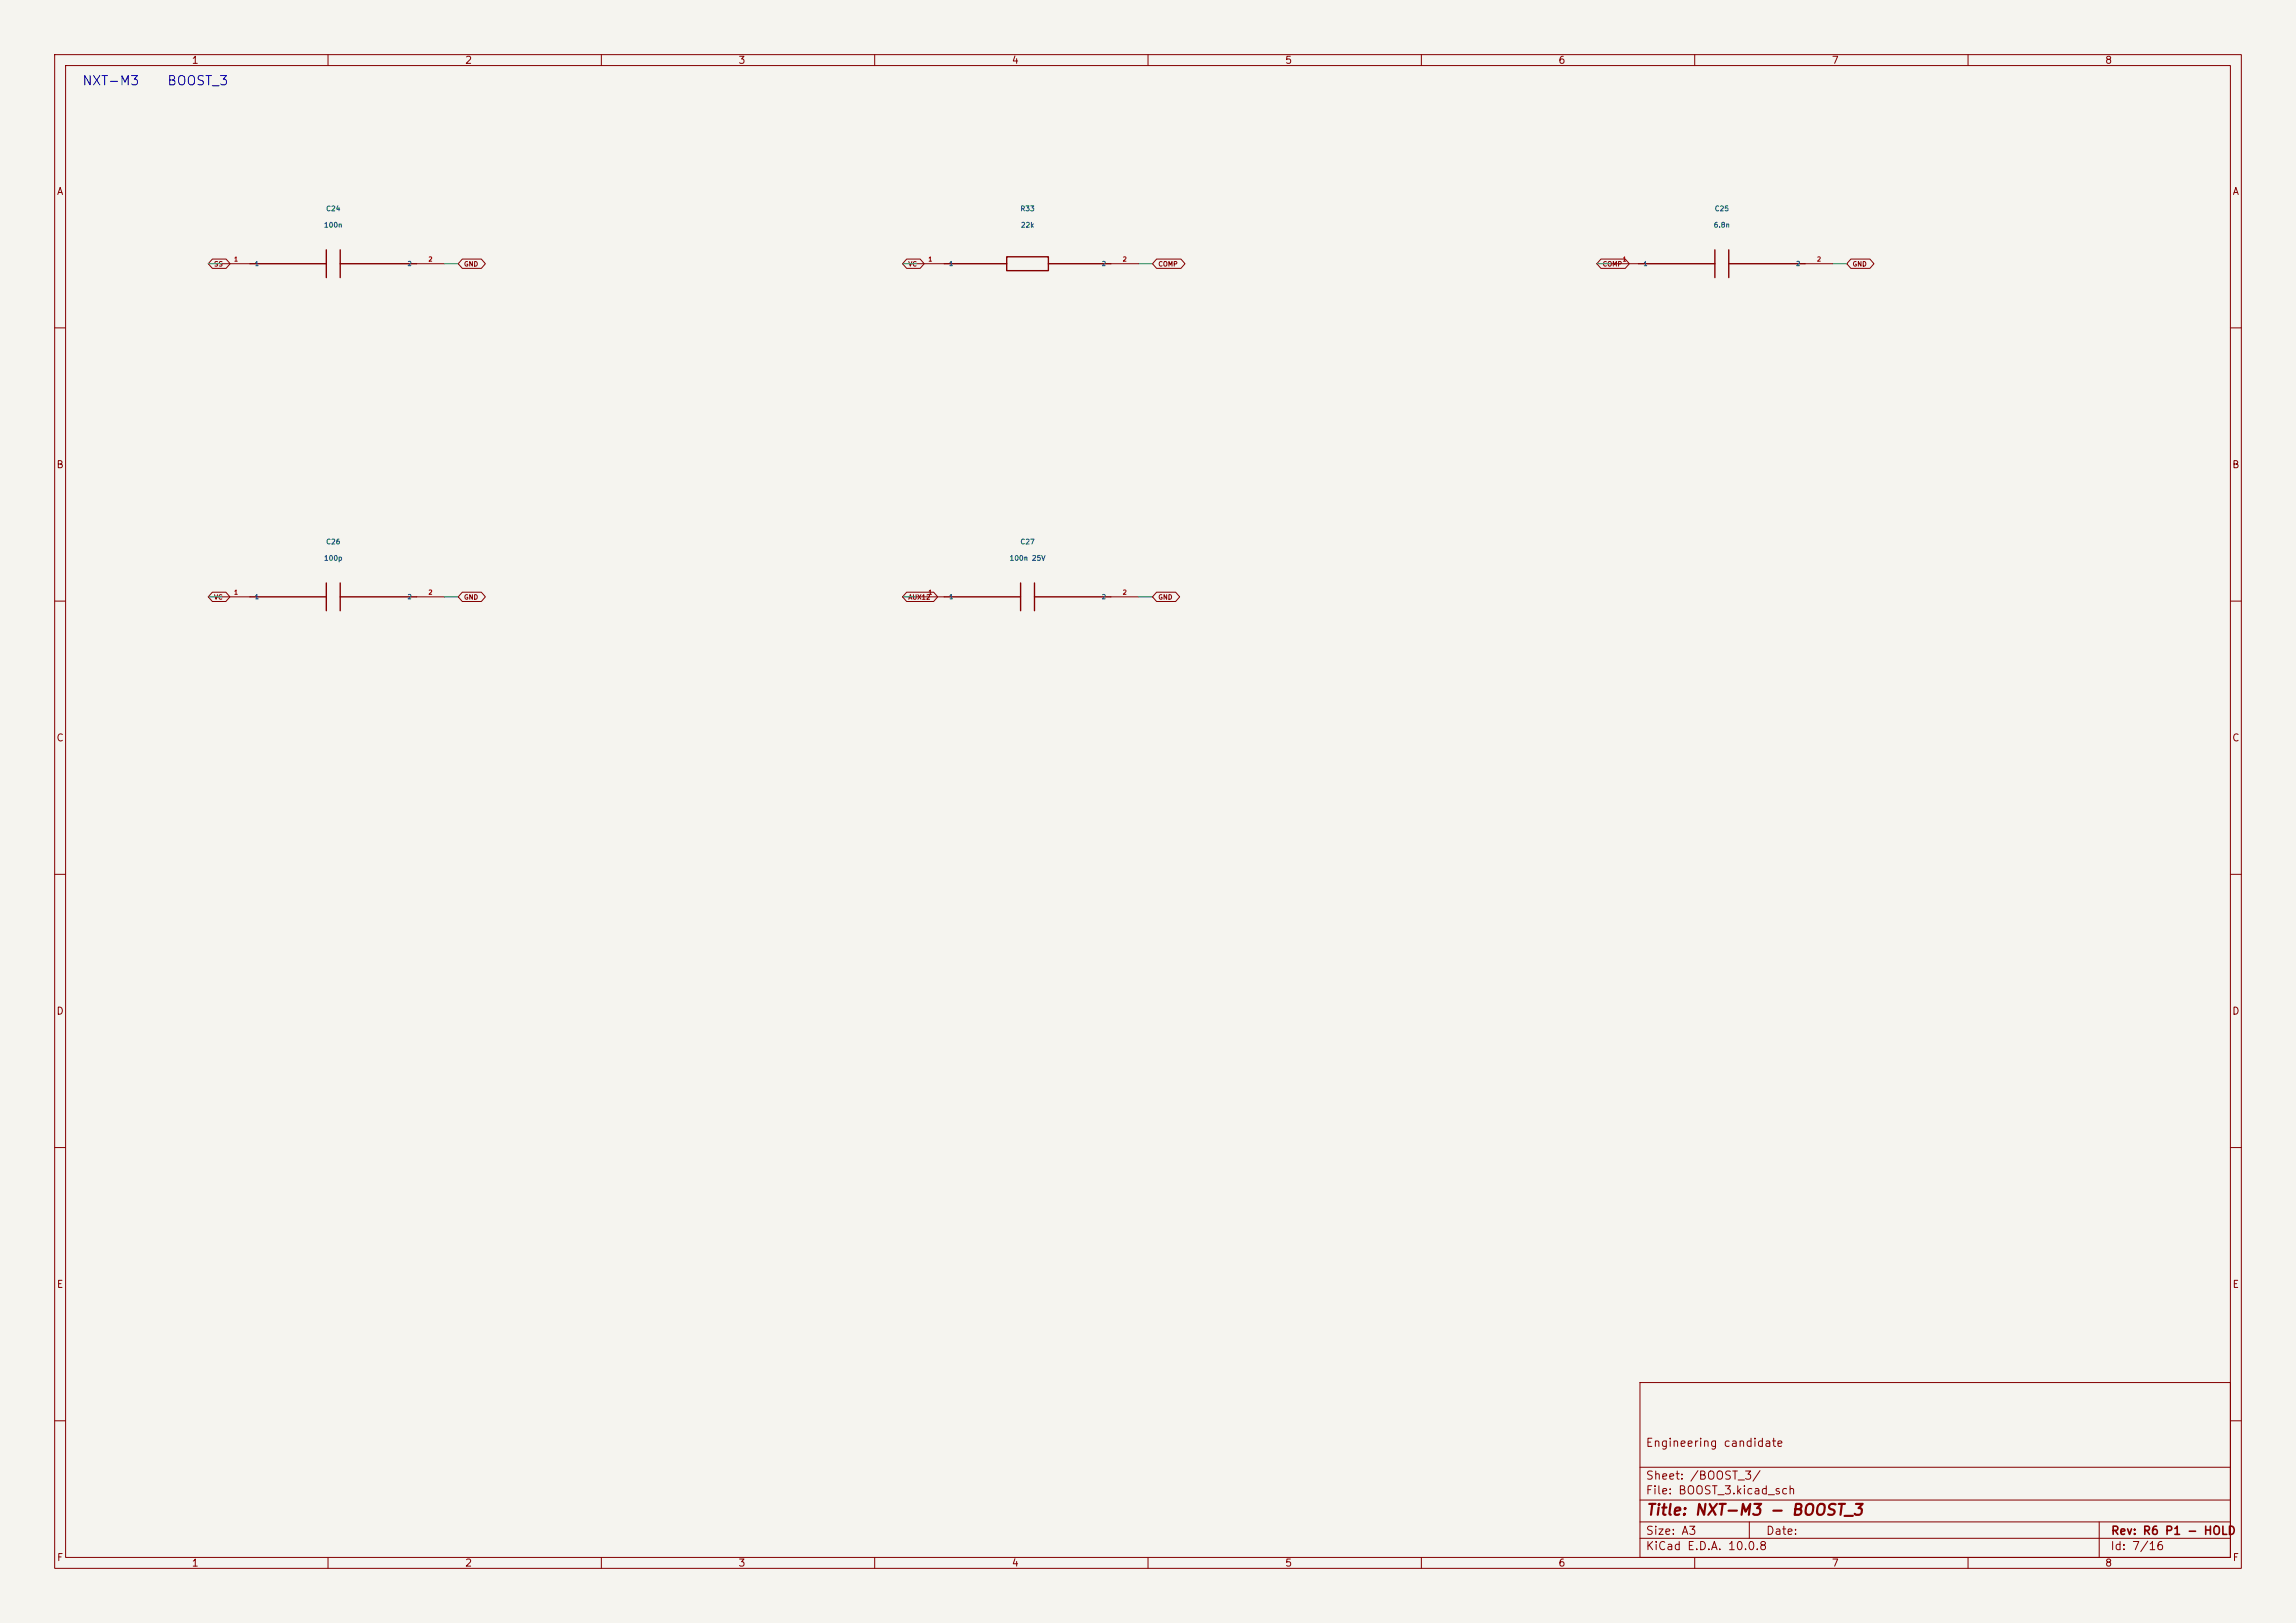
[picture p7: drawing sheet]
<svg xmlns="http://www.w3.org/2000/svg" width="420mm" height="297mm" viewBox="0 0 420 297" stroke-linecap="round" stroke-linejoin="round" font-family="sans-serif">
<defs><g id="words">
<text font-size="2" fill="#840000" x="301" y="277.8">Title: NXT-M3 - BOOST_3</text>
<g font-size="1.7" fill="#0000c2">
<text x="14.9" y="16">NXT-M3</text>
<text x="30.5" y="16">BOOST_3</text>
</g>
<g font-size="1.5" fill="#840000">
<text x="300.9" y="265.1">Engineering candidate</text>
<text x="300.9" y="273.8">File: BOOST_3.kicad_sch</text>
<text x="300.9" y="271.1">Sheet: /BOOST_3/</text>
<text x="300.9" y="281.2">Size: A3</text>
<text x="322.9" y="281.2">Date:</text>
<text x="386" y="281.2">Rev: R6 P1 - HOLD</text>
<text x="300.9" y="284">KiCad E.D.A. 10.0.8</text>
<text x="385.9" y="284">Id: 7/16</text>
</g>
<g font-size="1.3" fill="#840000">
<text x="35" y="12">1</text>
<text x="85" y="12">2</text>
<text x="135" y="12">3</text>
<text x="185" y="12">4</text>
<text x="235" y="12">5</text>
<text x="285" y="12">6</text>
<text x="335" y="12">7</text>
<text x="385" y="12">8</text>
<text x="10.3" y="36">A</text>
<text x="408.3" y="36">A</text>
<text x="10.2" y="86">B</text>
<text x="408.2" y="86">B</text>
<text x="10.2" y="136">C</text>
<text x="408.2" y="136">C</text>
<text x="10.2" y="186">D</text>
<text x="408.2" y="186">D</text>
<text x="10.3" y="236">E</text>
<text x="408.3" y="236">E</text>
<text x="10.3" y="286">F</text>
<text x="35" y="287">1</text>
<text x="85" y="287">2</text>
<text x="135" y="287">3</text>
<text x="185" y="287">4</text>
<text x="235" y="287">5</text>
<text x="285" y="287">6</text>
<text x="335" y="287">7</text>
<text x="385" y="287">8</text>
<text x="408.3" y="286">F</text>
</g>
<g font-size=".9" fill="#006464">
<text x="59.2" y="41.9">100n</text>
<text x="59.6" y="38.9">C24</text>
<text x="186.6" y="38.9">R33</text>
<text x="186.6" y="41.9">22k</text>
<text x="313.4" y="41.9">6.8n</text>
<text x="313.6" y="38.9">C25</text>
<text x="59.6" y="99.8">C26</text>
<text x="186.6" y="99.8">C27</text>
<text x="59.2" y="102.8">100p</text>
<text x="184.6" y="102.8">100n 25V</text>
</g>
<g font-size=".9" fill="#840000">
<text x="39.1" y="49">SS</text>
<text x="84.8" y="49">GND</text>
<text x="166.1" y="49">VC</text>
<text x="211.8" y="49">COMP</text>
<text x="293.1" y="49">COMP</text>
<text x="338.8" y="49">GND</text>
<text x="39.1" y="109.9">VC</text>
<text x="84.8" y="109.9">GND</text>
<text x="166.1" y="109.9">AUX12</text>
<text x="211.8" y="109.9">GND</text>
</g>
<g font-size=".8" fill="#a90000">
<text x="42.7" y="48">1</text>
<text x="78.3" y="48">2</text>
<text x="169.7" y="48">1</text>
<text x="205.3" y="48">2</text>
<text x="296.7" y="48">1</text>
<text x="332.3" y="48">2</text>
<text x="42.7" y="109">1</text>
<text x="78.3" y="109">2</text>
<text x="169.7" y="109">1</text>
<text x="205.3" y="109">2</text>
</g>
<g font-size=".8" fill="#006464">
<text x="46.5" y="48.9">1</text>
<text x="74.5" y="48.9">2</text>
<text x="173.5" y="48.9">1</text>
<text x="201.5" y="48.9">2</text>
<text x="300.5" y="48.9">1</text>
<text x="328.5" y="48.9">2</text>
<text x="46.5" y="109.8">1</text>
<text x="74.5" y="109.8">2</text>
<text x="173.5" y="109.8">1</text>
<text x="201.5" y="109.8">2</text>
</g>
</g></defs>
<path d="M0 0h420v297h-420z" fill="#f5f4ef" stroke="#f5f4ef" stroke-width=".18"/>
<g fill="none" stroke="#840000" stroke-width=".18">
<path d="M10 10h400v277h-400zM12 12h396v273h-396zM60 10v2M110 10v2M160 10v2M210 10v2M260 10v2M310 10v2M360 10v2M38.8 47.4h2.6l.7 .9-.7 .8h-2.6l-.7-.8zM40.6 48.3h5.1M76.2 48.3h5.1"/>
<path d="M84.6 47.4h3.4l.8 .9-.8 .8h-3.4l-.8-.8zM165.8 47.4h2.5l.8 .9-.8 .8h-2.5l-.7-.8zM167.6 48.3h5.1M203.2 48.3h5.1M211.6 47.4h4.4l.8 .9-.8 .8h-4.4l-.8-.8zM292.8 47.4h4.5l.7 .9-.7 .8h-4.5l-.7-.8zM294.6 48.3h5.1M330.2 48.3h5.1M338.6 47.4h3.4l.8 .9-.8 .8h-3.4l-.8-.8zM10 60h2M408 60h2M10 110h2"/>
<path d="M38.8 108.4h2.5l.8 .8-.8 .9h-2.5l-.7-.9zM40.6 109.2h5.1M76.2 109.2h5.1M84.6 108.4h3.4l.8 .8-.8 .9h-3.4l-.8-.9zM165.8 108.4h5l.7 .8-.7 .9h-5l-.7-.9zM167.6 109.2h5.1M203.2 109.2h5.1M211.6 108.4h3.4l.8 .8-.8 .9h-3.4l-.8-.9zM408 110h2M10 160h2M408 160h2M10 210h2"/>
<path d="M408 210h2M300 253h108v32h-108zM10 260h2M300 278.5h108M300 274.5h108M300 268.5h108M320 278.5v3M384 278.5v6.5M408 260h2M60 285v2M110 285v2M160 285v2"/>
<path d="M210 285v2M260 285v2M300 281.5h108M310 285v2M360 285v2"/>
</g>
<g fill="none" stroke="#840000" stroke-width=".25">
<path d="M45.7 48.3h14M59.7 45.7v5.1M62.2 48.3h14M62.2 45.7v5.1M172.7 48.3h11.4M184.1 47h7.7v2.5h-7.7zM191.8 48.3h11.4M299.7 48.3h14M313.7 45.7v5.1M316.2 48.3h14M316.2 45.7v5.1M45.7 109.2h14"/>
<path d="M59.7 106.7v5.1M62.2 106.7v5.1M62.2 109.2h14M172.7 109.2h14M186.7 106.7v5.1M189.2 109.2h14M189.2 106.7v5.1"/>
</g>
<path d="M38.1 48.3h2.5M81.3 48.3h2.5M165.1 48.3h2.5M208.3 48.3h2.5M292.1 48.3h2.5M335.3 48.3h2.5M38.1 109.2h2.5M81.3 109.2h2.5M165.1 109.2h2.5M208.3 109.2h2.5" fill="none" stroke="#009600" stroke-width=".18"/>
<use href="#words"/>
</svg>
